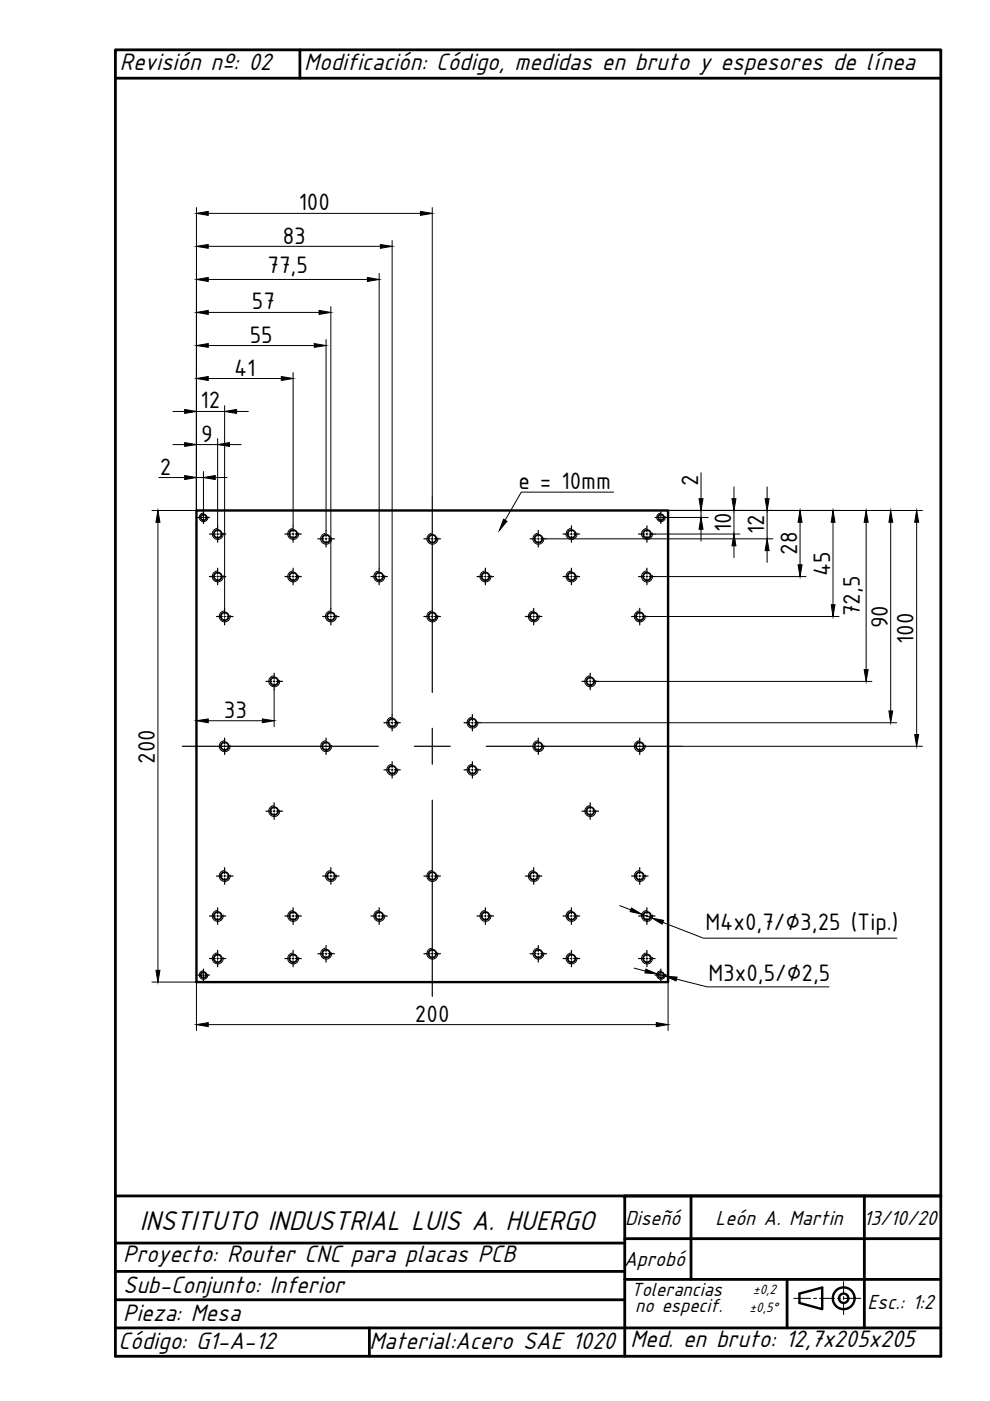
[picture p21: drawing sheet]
<svg xmlns="http://www.w3.org/2000/svg" width="210mm" height="297mm" viewBox="0 0 210 297" stroke-linecap="round" stroke-linejoin="round" font-family="sans-serif">
<defs><g id="words">
<text font-size="6.4" x="29.6" y="260.9">INSTITUTO INDUSTRIAL LUIS A. HUERGO</text>
<g font-size="5.6">
<text x="25.4" y="14.8">Revisión nº: 02</text>
<text x="64.5" y="14.8">Modificación: Código, medidas en bruto y espesores de línea</text>
<text x="26.1" y="267.6">Proyecto: Router CNC para placas PCB</text>
<text x="26.1" y="274.1">Sub-Conjunto: Inferior</text>
<text x="26.1" y="280.1">Pieza: Mesa</text>
<text x="25.1" y="286">Código: G1-A-12</text>
<text x="78.3" y="286.1">Material:Acero SAE 1020</text>
<text x="133.6" y="285.7">Med. en bruto: 12,7x205x205</text>
</g>
<g font-size="5.4">
<text x="63.3" y="44.6">100</text>
<text x="59.9" y="51.6">83</text>
<text x="56.7" y="57.9">77,5</text>
<text x="53.4" y="65.6">57</text>
<text x="53" y="72.6">55</text>
<text x="49.6" y="79.6">41</text>
<text x="42.5" y="86.6">12</text>
<text x="42.7" y="93.6">9</text>
<text x="33.9" y="100.6">2</text>
<text x="109.9" y="103.7">e = 10mm</text>
<text x="148" y="102.9" transform="rotate(-90 148 102.9)">2</text>
<text x="155" y="112.8" transform="rotate(-90 155 112.8)">10</text>
<text x="162" y="113.3" transform="rotate(-90 162 113.3)">12</text>
<text x="169" y="117.7" transform="rotate(-90 169 117.7)">28</text>
<text x="176" y="122.1" transform="rotate(-90 176 122.1)">45</text>
<text x="182.3" y="130.6" transform="rotate(-90 182.3 130.6)">72,5</text>
<text x="188.3" y="133.2" transform="rotate(-90 188.3 133.2)">90</text>
<text x="193.7" y="136.6" transform="rotate(-90 193.7 136.6)">100</text>
<text x="47.5" y="152.2">33</text>
<text x="32.9" y="161.9" transform="rotate(-90 32.9 161.9)">200</text>
<text x="149.6" y="197.2">M4x0,7/∅3,25 (Tip.)</text>
<text x="150.2" y="207.9">M3x0,5/∅2,5</text>
<text x="88" y="216.6">200</text>
</g>
<g font-size="4.8">
<text x="132.5" y="259.8">Diseñó</text>
<text x="151.7" y="259.7">León A. Martin</text>
<text x="183" y="259.7">13/10/20</text>
<text x="132.3" y="268.5">Aprobó</text>
<text x="183.9" y="277.5">Esc.: 1:2</text>
</g>
<g font-size="4.5">
<text x="133.8" y="274.7">Tolerancias</text>
<text x="134.7" y="278.2">no especif.</text>
</g>
<g font-size="3.2">
<text x="159.7" y="274.3">±0,2</text>
<text x="158.9" y="278.1">±0,5°</text>
</g>
</g></defs>
<!-- layer: 0 -->
<g fill="none" stroke="#000" stroke-width=".59">
<path d="M63.6 10.6v6M24.5 253.6h108v34M132.5 253.6h67M146.5 253.6v17.7M183.3 253.6v27.9M24.5 275.6h108M24.5 269.6h108M24.5 263.6h108M132.5 271.3h67M132.5 262.6h67M166.9 271.3v10.2M24.5 287.6v-277h175v277"/>
<path d="M24.5 281.5h175M78.3 281.5v6.1"/>
</g>
<!-- layer: DIBUJO -->
<path d="M24.5 16.6h175M24.5 287.6h175" fill="none" stroke="#000" stroke-width=".59"/>
<!-- layer: 0 -->
<g fill="none" stroke="#000" stroke-width=".51">
<path d="M169.5 274.3l4.8-1.3v4.6l-4.8-1.3z"/>
<circle cx="178.9" cy="275.3" r="2.31"/>
<circle cx="178.9" cy="275.3" r=".99"/>
</g>
<g fill="none" stroke="#000" stroke-width=".21">
<path d="M41.7 44v64.2h-9.5M44.2 59.3h33.7M44.2 52.2h36.4M44.2 45.2h45M80.4 58v62.5M83.1 51v100.5M91.7 44v61.2M44.2 73.3h22.4M44.2 66.2h23.4M62.1 79v32.5M69.1 72v40.5M70.1 65v64"/>
<path d="M36.7 94.3h2.5M36.7 87.2h2.5M41.7 94.3h4.4M41.7 87.2h5.9M43.1 100v8.5M44.2 80.2h15.4M46.1 93v18.5M47.6 86v43M48.6 94.3h2.5M50.2 87.2h2.5M33.5 110.7v95M33.7 101.2h5.5"/>
<path d="M41.7 101.2h1.4M43 108.8a.91 .91 0 0 0-.7 1.1 .91 .91 0 0 0 1 .7 .91 .91 0 0 0 .8-1.1M45.6 101.2h2.5M46 112.1a1.16 1.16 0 0 0-1 1.3 1.16 1.16 0 0 0 1.4 1 1.16 1.16 0 0 0 .9-1.4M62 112.1a1.16 1.16 0 0 0-1 1.3 1.16 1.16 0 0 0 1.4 1 1.16 1.16 0 0 0 .9-1.4M68.9 113.1a1.16 1.16 0 0 0-.9 1.3 1.16 1.16 0 0 0 1.4 1 1.16 1.16 0 0 0 .9-1.4M91.5 113.1a1.16 1.16 0 0 0-1 1.3 1.16 1.16 0 0 0 1.4 1 1.16 1.16 0 0 0 .9-1.4M113.9 113.1a1.16 1.16 0 0 0-.9 1.3 1.16 1.16 0 0 0 1.4 1 1.16 1.16 0 0 0 .9-1.4M115.9 114.2h48M121 112.1a1.16 1.16 0 0 0-1 1.3 1.16 1.16 0 0 0 1.4 1 1.16 1.16 0 0 0 .9-1.4M130.1 104.3h-19.6l-3.4 6M137 112.1a1.16 1.16 0 0 0-1 1.3 1.16 1.16 0 0 0 1.4 1 1.16 1.16 0 0 0 .9-1.4"/>
<path d="M138.9 113.2h18M140 108.8a.91 .91 0 0 0-.8 1.1 .91 .91 0 0 0 1.1 .7 .91 .91 0 0 0 .7-1.1M141.4 109.7h8.8M141.6 108.2h54M148.6 100.2v5.5M148.6 108.2v1.5M148.6 112.2v2.5M155.6 103.2v2.5M155.6 108.2v5M155.6 115.7v2.5M162.6 103.2v2.5M162.6 108.2v6"/>
<path d="M162.6 116.7v2.5M169.6 110.7v9M176.6 110.7v17.5M183.6 110.7v31.3M188.8 110.7v40M194.4 110.7v45M46 121.1a1.16 1.16 0 0 0-1 1.3 1.16 1.16 0 0 0 1.4 1 1.16 1.16 0 0 0 .9-1.4M47.4 129.5a1.16 1.16 0 0 0-.9 1.4 1.16 1.16 0 0 0 1.3 .9 1.16 1.16 0 0 0 1-1.3M62 121.1a1.16 1.16 0 0 0-1 1.3 1.16 1.16 0 0 0 1.4 1 1.16 1.16 0 0 0 .9-1.4M70 129.5a1.16 1.16 0 0 0-1 1.4 1.16 1.16 0 0 0 1.4 .9 1.16 1.16 0 0 0 .9-1.3M80.2 121.1a1.16 1.16 0 0 0-.9 1.3 1.16 1.16 0 0 0 1.3 1 1.16 1.16 0 0 0 1-1.4M91.5 129.5a1.16 1.16 0 0 0-1 1.4 1.16 1.16 0 0 0 1.4 .9 1.16 1.16 0 0 0 .9-1.3"/>
<path d="M102.7 121.1a1.16 1.16 0 0 0-.9 1.3 1.16 1.16 0 0 0 1.3 1 1.16 1.16 0 0 0 1-1.4M113 129.5a1.16 1.16 0 0 0-1 1.4 1.16 1.16 0 0 0 1.4 .9 1.16 1.16 0 0 0 .9-1.3M121 121.1a1.16 1.16 0 0 0-1 1.3 1.16 1.16 0 0 0 1.4 1 1.16 1.16 0 0 0 .9-1.4M135.5 129.5a1.16 1.16 0 0 0-1 1.4 1.16 1.16 0 0 0 1.4 .9 1.16 1.16 0 0 0 .9-1.3M137 121.1a1.16 1.16 0 0 0-1 1.3 1.16 1.16 0 0 0 1.4 1 1.16 1.16 0 0 0 .9-1.4M137.4 130.7h40.5M138.9 122.2h32M41.7 146.2v7.9M44.2 152.8h11.4M47.4 157.1a1.16 1.16 0 0 0-.9 1.3 1.16 1.16 0 0 0 1.3 1 1.16 1.16 0 0 0 1-1.4M57.9 143.3a1.16 1.16 0 0 0-.9 1.4 1.16 1.16 0 0 0 1.3 .9 1.16 1.16 0 0 0 1-1.4M58.1 146.2v7.9"/>
<path d="M68.9 157.1a1.16 1.16 0 0 0-.9 1.3 1.16 1.16 0 0 0 1.4 1 1.16 1.16 0 0 0 .9-1.4M83 152.1a1.16 1.16 0 0 0-1 1.3 1.16 1.16 0 0 0 1.4 1 1.16 1.16 0 0 0 .9-1.4M100 152.1a1.16 1.16 0 0 0-1 1.3 1.16 1.16 0 0 0 1.4 1 1.16 1.16 0 0 0 .9-1.4M101.9 153.2h88.2M113.9 157.1a1.16 1.16 0 0 0-.9 1.3 1.16 1.16 0 0 0 1.4 1 1.16 1.16 0 0 0 .9-1.4M125 143.3a1.16 1.16 0 0 0-1 1.4 1.16 1.16 0 0 0 1.4 .9 1.16 1.16 0 0 0 .9-1.4M126.9 144.5h58M135.5 157.1a1.16 1.16 0 0 0-1 1.3 1.16 1.16 0 0 0 1.4 1 1.16 1.16 0 0 0 .9-1.4M144.7 158.2h50.9M57.9 170.8a1.16 1.16 0 0 0-.9 1.4 1.16 1.16 0 0 0 1.3 .9 1.16 1.16 0 0 0 1-1.3M83 162.1a1.16 1.16 0 0 0-1 1.3 1.16 1.16 0 0 0 1.4 .9 1.16 1.16 0 0 0 .9-1.3M100 162.1a1.16 1.16 0 0 0-1 1.3 1.16 1.16 0 0 0 1.4 .9 1.16 1.16 0 0 0 .9-1.3"/>
<path d="M125 170.8a1.16 1.16 0 0 0-1 1.4 1.16 1.16 0 0 0 1.4 .9 1.16 1.16 0 0 0 .9-1.3M46 193a1.16 1.16 0 0 0-1 1.4 1.16 1.16 0 0 0 1.4 .9 1.16 1.16 0 0 0 .9-1.3M47.4 184.6a1.16 1.16 0 0 0-.9 1.3 1.16 1.16 0 0 0 1.3 1 1.16 1.16 0 0 0 1-1.4M62 193a1.16 1.16 0 0 0-1 1.4 1.16 1.16 0 0 0 1.4 .9 1.16 1.16 0 0 0 .9-1.3M70 184.6a1.16 1.16 0 0 0-1 1.3 1.16 1.16 0 0 0 1.4 1 1.16 1.16 0 0 0 .9-1.4M80.2 193a1.16 1.16 0 0 0-.9 1.4 1.16 1.16 0 0 0 1.3 .9 1.16 1.16 0 0 0 1-1.3M91.5 184.6a1.16 1.16 0 0 0-1 1.3 1.16 1.16 0 0 0 1.4 1 1.16 1.16 0 0 0 .9-1.4M102.7 193a1.16 1.16 0 0 0-.9 1.4 1.16 1.16 0 0 0 1.3 .9 1.16 1.16 0 0 0 1-1.3M113 184.6a1.16 1.16 0 0 0-1 1.3 1.16 1.16 0 0 0 1.4 1 1.16 1.16 0 0 0 .9-1.4M121 193a1.16 1.16 0 0 0-1 1.4 1.16 1.16 0 0 0 1.4 .9 1.16 1.16 0 0 0 .9-1.3M131.4 192l2.3 .9M135.5 184.6a1.16 1.16 0 0 0-1 1.3 1.16 1.16 0 0 0 1.4 1 1.16 1.16 0 0 0 .9-1.4"/>
<path d="M136.1 193.8l2.1 .8M137 193a1.16 1.16 0 0 0-1 1.4 1.16 1.16 0 0 0 1.4 .9 1.16 1.16 0 0 0 .9-1.3M140.5 195.6l8.6 3.3h41.1M32.2 208.2h9.5v10.3M43 205.8a.91 .91 0 0 0-.7 1.1 .91 .91 0 0 0 1 .7 .91 .91 0 0 0 .8-1M44.2 217.2h94.9M46 202.1a1.16 1.16 0 0 0-1 1.3 1.16 1.16 0 0 0 1.4 1 1.16 1.16 0 0 0 .9-1.4M62 202.1a1.16 1.16 0 0 0-1 1.3 1.16 1.16 0 0 0 1.4 1 1.16 1.16 0 0 0 .9-1.4M68.9 201a1.16 1.16 0 0 0-.9 1.4 1.16 1.16 0 0 0 1.4 .9 1.16 1.16 0 0 0 .9-1.3M91.5 201a1.16 1.16 0 0 0-1 1.4 1.16 1.16 0 0 0 1.4 .9 1.16 1.16 0 0 0 .9-1.3M113.9 201a1.16 1.16 0 0 0-.9 1.4 1.16 1.16 0 0 0 1.4 .9 1.16 1.16 0 0 0 .9-1.3M121 202.1a1.16 1.16 0 0 0-1 1.3 1.16 1.16 0 0 0 1.4 1 1.16 1.16 0 0 0 .9-1.4"/>
<path d="M134.5 205.3l2.4 .6M137 202.1a1.16 1.16 0 0 0-1 1.3 1.16 1.16 0 0 0 1.4 1 1.16 1.16 0 0 0 .9-1.4M139.3 206.5l1.7 .5M140 205.8a.91 .91 0 0 0-.8 1.1 .91 .91 0 0 0 1.1 .7 .91 .91 0 0 0 .7-1M141.6 208.2v10.3M143.4 207.6l6.5 1.6h25.9M168.3 275.3h3.6M172.5 275.3h.6M173.8 275.3h3.2M177.6 275.3h.6M178.9 271.7v2.6M178.9 274.9v.6"/>
<path d="M178.9 276.2v2.5M178.9 275.3h3.6"/>
</g>
<g fill="none" stroke="#000" stroke-width=".25">
<path d="M24.5 10.6h87.5M41.9 109.7h1M43.1 109.7h.1M43.1 108.5v1M43.1 109.6v.2M43.1 110v1M43.4 109.7h1M44.4 113.2h1.3M46 113.2h.3M46.1 111.5v1.3M46.1 113.1v.3M46.1 113.7v1.3"/>
<path d="M46.6 113.2h1.3M60.4 113.2h1.3M62 113.2h.3M62.1 111.5v1.3M62.1 113.1v.3M62.1 113.7v1.3M62.6 113.2h1.3M67.4 114.2h1.3M69 114.2h.3M69.1 112.5v1.2M69.1 114.1v.3M69.1 114.7v1.3"/>
<path d="M69.6 114.2h1.3M89.9 114.2h1.3M91.5 114.2h.3M91.7 105.2v41.6M92.1 114.2h1.3M112.4 114.2h1.3M114 114.2h.3M114.1 112.5v1.2M114.1 114.1v.3M114.1 114.7v1.3M114.6 114.2h1.3M119.4 113.2h1.2"/>
<path d="M121 113.2h.3M121.2 111.5v1.3M121.2 113.1v.3M121.2 113.7v1.3M121.6 113.2h1.3M135.4 113.2h1.3M137 113.2h.3M137.2 111.5v1.3M137.2 113.1v.3M137.2 113.7v1.3M137.6 113.2h1.3M138.9 109.7h1"/>
<path d="M140.1 109.7h.1M140.1 108.5v1M140.1 109.6v.2M140.1 110v1M140.4 109.7h1M44.4 122.2h1.3M45.9 130.7h1.3M46 122.2h.3M46.1 120.5v1.2M46.1 122.1v.3M46.1 122.7v1.3M46.6 122.2h1.3"/>
<path d="M47.5 130.7h.3M47.6 129v1.2M47.6 130.6v.3M47.6 131.2v1.3M48.1 130.7h1.3M60.4 122.2h1.3M62 122.2h.3M62.1 120.5v1.2M62.1 122.1v.3M62.1 122.7v1.3M62.6 122.2h1.3M68.4 130.7h1.3"/>
<path d="M70 130.7h.3M70.1 129v1.2M70.1 130.6v.3M70.1 131.2v1.3M70.6 130.7h1.3M78.7 122.2h1.2M80.2 122.2h.4M80.4 120.5v1.2M80.4 122.1v.3M80.4 122.7v1.3M80.9 122.2h1.2M89.9 130.7h1.3"/>
<path d="M91.5 130.7h.3M92.1 130.7h1.3M101.1 122.2h1.3M102.7 122.2h.3M102.9 120.5v1.2M102.9 122.1v.3M102.9 122.7v1.3M103.4 122.2h1.2M111.4 130.7h1.2M113 130.7h.3M113.2 129v1.2M113.2 130.6v.3"/>
<path d="M113.2 131.2v1.3M113.6 130.7h1.3M119.4 122.2h1.2M121 122.2h.3M121.2 120.5v1.2M121.2 122.1v.3M121.2 122.7v1.3M121.6 122.2h1.3M133.9 130.7h1.3M135.4 122.2h1.3M135.5 130.7h.3M135.6 129v1.2"/>
<path d="M135.6 130.6v.3M135.6 131.2v1.3M136.1 130.7h1.3M137 122.2h.3M137.2 120.5v1.2M137.2 122.1v.3M137.2 122.7v1.3M137.6 122.2h1.3M38.7 158.2h41.5M47.6 156.5v1.3M47.6 158.1v.3M47.6 158.7v1.3"/>
<path d="M56.4 144.5h1.3M58 144.5h.3M58.1 142.7v1.3M58.1 144.3v.3M58.1 144.9v1.3M58.6 144.5h1.3M69.1 156.5v1.3M69.1 158.1v.3M69.1 158.7v1.3M81.4 153.2h1.3M83 153.2h.3M83.1 151.5v1.3"/>
<path d="M83.1 153.1v.3M83.1 153.7v1.3M83.6 153.2h1.3M87.8 158.2h7.7M91.7 154.4v7.6M98.4 153.2h1.3M100 153.2h.3M100.2 151.5v1.3M100.2 153.1v.3M100.2 153.7v1.3M100.6 153.2h1.3M103.1 158.2h41.6"/>
<path d="M114.1 156.5v1.3M114.1 158.1v.3M114.1 158.7v1.3M123.4 144.5h1.3M125 144.5h.3M125.1 142.7v1.3M125.1 144.3v.3M125.1 144.9v1.3M125.6 144.5h1.3M135.6 156.5v1.3M135.6 158.1v.3M135.6 158.7v1.3"/>
<path d="M56.4 172h1.3M58 172h.3M58.1 170.2v1.3M58.1 171.8v.4M58.1 172.5v1.2M58.6 172h1.3M81.4 163.2h1.3M83 163.2h.3M83.1 161.5v1.3M83.1 163.1v.3M83.1 163.7v1.3M83.6 163.2h1.3"/>
<path d="M91.7 169.7v41.5M98.4 163.2h1.3M100 163.2h.3M100.2 161.5v1.3M100.2 163.1v.3M100.2 163.7v1.3M100.6 163.2h1.3M123.4 172h1.3M125 172h.3M125.1 170.2v1.3M125.1 171.8v.4M125.1 172.5v1.2"/>
<path d="M125.6 172h1.3M44.4 194.2h1.3M45.9 185.7h1.3M46 194.2h.3M46.1 192.5v1.2M46.1 194.1v.3M46.1 194.7v1.3M46.6 194.2h1.3M47.5 185.7h.3M47.6 184v1.2M47.6 185.6v.3M47.6 186.2v1.3"/>
<path d="M48.1 185.7h1.3M60.4 194.2h1.3M62 194.2h.3M62.1 192.5v1.2M62.1 194.1v.3M62.1 194.7v1.3M62.6 194.2h1.3M68.4 185.7h1.3M70 185.7h.3M70.1 184v1.2M70.1 185.6v.3M70.1 186.2v1.3"/>
<path d="M70.6 185.7h1.3M78.7 194.2h1.2M80.2 194.2h.4M80.4 192.5v1.2M80.4 194.1v.3M80.4 194.7v1.3M80.9 194.2h1.2M89.9 185.7h1.3M91.5 185.7h.3M92.1 185.7h1.3M101.1 194.2h1.3M102.7 194.2h.3"/>
<path d="M102.9 192.5v1.2M102.9 194.1v.3M102.9 194.7v1.3M103.4 194.2h1.2M111.4 185.7h1.2M113 185.7h.3M113.2 184v1.2M113.2 185.6v.3M113.2 186.2v1.3M113.6 185.7h1.3M119.4 194.2h1.2M121 194.2h.3"/>
<path d="M121.2 192.5v1.2M121.2 194.1v.3M121.2 194.7v1.3M121.6 194.2h1.3M133.9 185.7h1.3M135.4 194.2h1.3M135.5 185.7h.3M135.6 184v1.2M135.6 185.6v.3M135.6 186.2v1.3M136.1 185.7h1.3M137 194.2h.3"/>
<path d="M137.2 192.5v1.2M137.2 194.1v.3M137.2 194.7v1.3M137.6 194.2h1.3M41.9 206.7h1M43.1 206.7h.1M43.1 205.5v1M43.1 206.7v.1M43.1 207v1M43.4 206.7h1M44.4 203.2h1.3M46 203.2h.3"/>
<path d="M46.1 201.5v1.3M46.1 203.1v.3M46.1 203.7v1.3M46.6 203.2h1.3M60.4 203.2h1.3M62 203.2h.3M62.1 201.5v1.3M62.1 203.1v.3M62.1 203.7v1.3M62.6 203.2h1.3M67.4 202.2h1.3M69 202.2h.3"/>
<path d="M69.1 200.5v1.2M69.1 202.1v.3M69.1 202.7v1.3M69.6 202.2h1.3M89.9 202.2h1.3M91.5 202.2h.3M92.1 202.2h1.3M112.4 202.2h1.3M114 202.2h.3M114.1 200.5v1.2M114.1 202.1v.3M114.1 202.7v1.3"/>
<path d="M114.6 202.2h1.3M119.4 203.2h1.2M121 203.2h.3M121.2 201.5v1.3M121.2 203.1v.3M121.2 203.7v1.3M121.6 203.2h1.3M135.4 203.2h1.3M137 203.2h.3M137.2 201.5v1.3M137.2 203.1v.3M137.2 203.7v1.3"/>
<path d="M137.6 203.2h1.3M138.9 206.7h1M140.1 206.7h.1M140.1 205.5v1M140.1 206.7v.1M140.1 207v1M140.4 206.7h1M141.6 206.7v1.5"/>
</g>
<!-- layer: Visible (ISO) -->
<path d="M41.7 108.2h99.9v100h-99.9z" fill="none" stroke="#000" stroke-width=".51"/>
<!-- layer: 0 -->
<g fill="none" stroke="#000" stroke-width=".38">
<circle cx="43.2" cy="109.7" r=".61"/>
<circle cx="46.2" cy="113.2" r=".83"/>
<circle cx="62.2" cy="113.2" r=".83"/>
<circle cx="69.2" cy="114.2" r=".83"/>
<circle cx="91.7" cy="114.2" r=".83"/>
<circle cx="114.2" cy="114.2" r=".83"/>
<circle cx="121.2" cy="113.2" r=".83"/>
<circle cx="137.2" cy="113.2" r=".83"/>
<circle cx="140.1" cy="109.7" r=".61"/>
<circle cx="46.2" cy="122.2" r=".83"/>
<circle cx="47.6" cy="130.7" r=".83"/>
<circle cx="62.2" cy="122.2" r=".83"/>
<circle cx="70.2" cy="130.7" r=".83"/>
<circle cx="80.4" cy="122.2" r=".83"/>
<circle cx="91.7" cy="130.7" r=".83"/>
<circle cx="102.9" cy="122.2" r=".83"/>
<circle cx="113.2" cy="130.7" r=".83"/>
<circle cx="121.2" cy="122.2" r=".83"/>
<circle cx="135.7" cy="130.7" r=".83"/>
<circle cx="137.2" cy="122.2" r=".83"/>
<circle cx="47.6" cy="158.2" r=".83"/>
<circle cx="58.1" cy="144.4" r=".83"/>
<circle cx="69.2" cy="158.2" r=".83"/>
<circle cx="83.2" cy="153.2" r=".83"/>
<circle cx="100.2" cy="153.2" r=".83"/>
<circle cx="114.2" cy="158.2" r=".83"/>
<circle cx="125.2" cy="144.4" r=".83"/>
<circle cx="135.7" cy="158.2" r=".83"/>
<circle cx="58.1" cy="172" r=".83"/>
<circle cx="83.2" cy="163.2" r=".83"/>
<circle cx="100.2" cy="163.2" r=".83"/>
<circle cx="125.2" cy="172" r=".83"/>
<circle cx="46.2" cy="194.2" r=".83"/>
<circle cx="47.6" cy="185.7" r=".83"/>
<circle cx="62.2" cy="194.2" r=".83"/>
<circle cx="70.2" cy="185.7" r=".83"/>
<circle cx="80.4" cy="194.2" r=".83"/>
<circle cx="91.7" cy="185.7" r=".83"/>
<circle cx="102.9" cy="194.2" r=".83"/>
<circle cx="113.2" cy="185.7" r=".83"/>
<circle cx="121.2" cy="194.2" r=".83"/>
<circle cx="135.7" cy="185.7" r=".83"/>
<circle cx="137.2" cy="194.2" r=".83"/>
<circle cx="43.2" cy="206.7" r=".61"/>
<circle cx="46.2" cy="203.2" r=".83"/>
<circle cx="62.2" cy="203.2" r=".83"/>
<circle cx="69.2" cy="202.2" r=".83"/>
<circle cx="91.7" cy="202.2" r=".83"/>
<circle cx="114.2" cy="202.2" r=".83"/>
<circle cx="121.2" cy="203.2" r=".83"/>
<circle cx="137.2" cy="203.2" r=".83"/>
<circle cx="140.1" cy="206.7" r=".61"/>
</g>
<g fill="#000" stroke="#000" stroke-width=".21">
<path d="M41.7 59.3l2.5-.5v.9zM41.7 52.2l2.5-.4v.8zM41.7 45.2l2.5-.4v.9zM77.9 58.8l2.5 .5-2.5 .4zM80.6 51.8l2.5 .4-2.5 .4zM89.2 44.8l2.5 .4-2.5 .5zM41.7 80.2l2.5-.4v.9zM41.7 73.3l2.5-.5v.8zM41.7 66.2l2.5-.4v.9zM59.6 79.8l2.5 .4-2.5 .5zM66.6 72.8l2.5 .5-2.5 .3zM67.6 65.8l2.5 .4-2.5 .5z"/>
<path d="M39.2 93.8l2.5 .5-2.5 .3zM39.2 86.8l2.5 .4-2.5 .5zM46.1 94.3l2.5-.5v.8zM47.6 87.2l2.6-.4v.9zM33.5 108.2l.4 2.5h-.8zM39.2 100.8l2.5 .4-2.5 .5zM43.1 101.2l2.5-.4v.9zM106.8 110.1l.7 .4-1.6 2zM148.6 109.7l.5 2.5h-.9zM148.2 105.7h.9l-.5 2.5zM155.2 105.7h.8l-.4 2.5zM155.6 113.2l.4 2.5h-.8z"/>
<path d="M162.2 105.7h.9l-.5 2.5zM162.6 114.2l.5 2.5h-.9zM169.6 108.2l.5 2.5h-.9zM169.2 119.7h.9l-.5 2.5zM176.6 108.2l.4 2.5h-.8zM183.6 108.2l.5 2.5h-.9zM188.8 108.2l.5 2.5h-.8zM194.4 108.2l.4 2.5h-.9zM176.2 128.2h.8l-.4 2.5zM41.7 152.8l2.5-.4v.8zM55.6 152.4l2.5 .4-2.5 .4zM183.2 142h.9l-.5 2.5z"/>
<path d="M188.5 150.7h.8l-.5 2.5zM193.9 155.7h.9l-.4 2.5zM133.9 192.5l2.2 1.3-2.5-.5zM138.2 194.6l2.5 .5-.3 .8zM33.1 205.7h.8l-.4 2.5zM41.7 217.2l2.5-.4v.9zM136.9 205.5l2.4 1-2.6-.2zM139.1 216.8l2.5 .4-2.5 .5zM141 207l2.6 .2-.3 .8z"/>
</g>
<use href="#words"/>
</svg>
